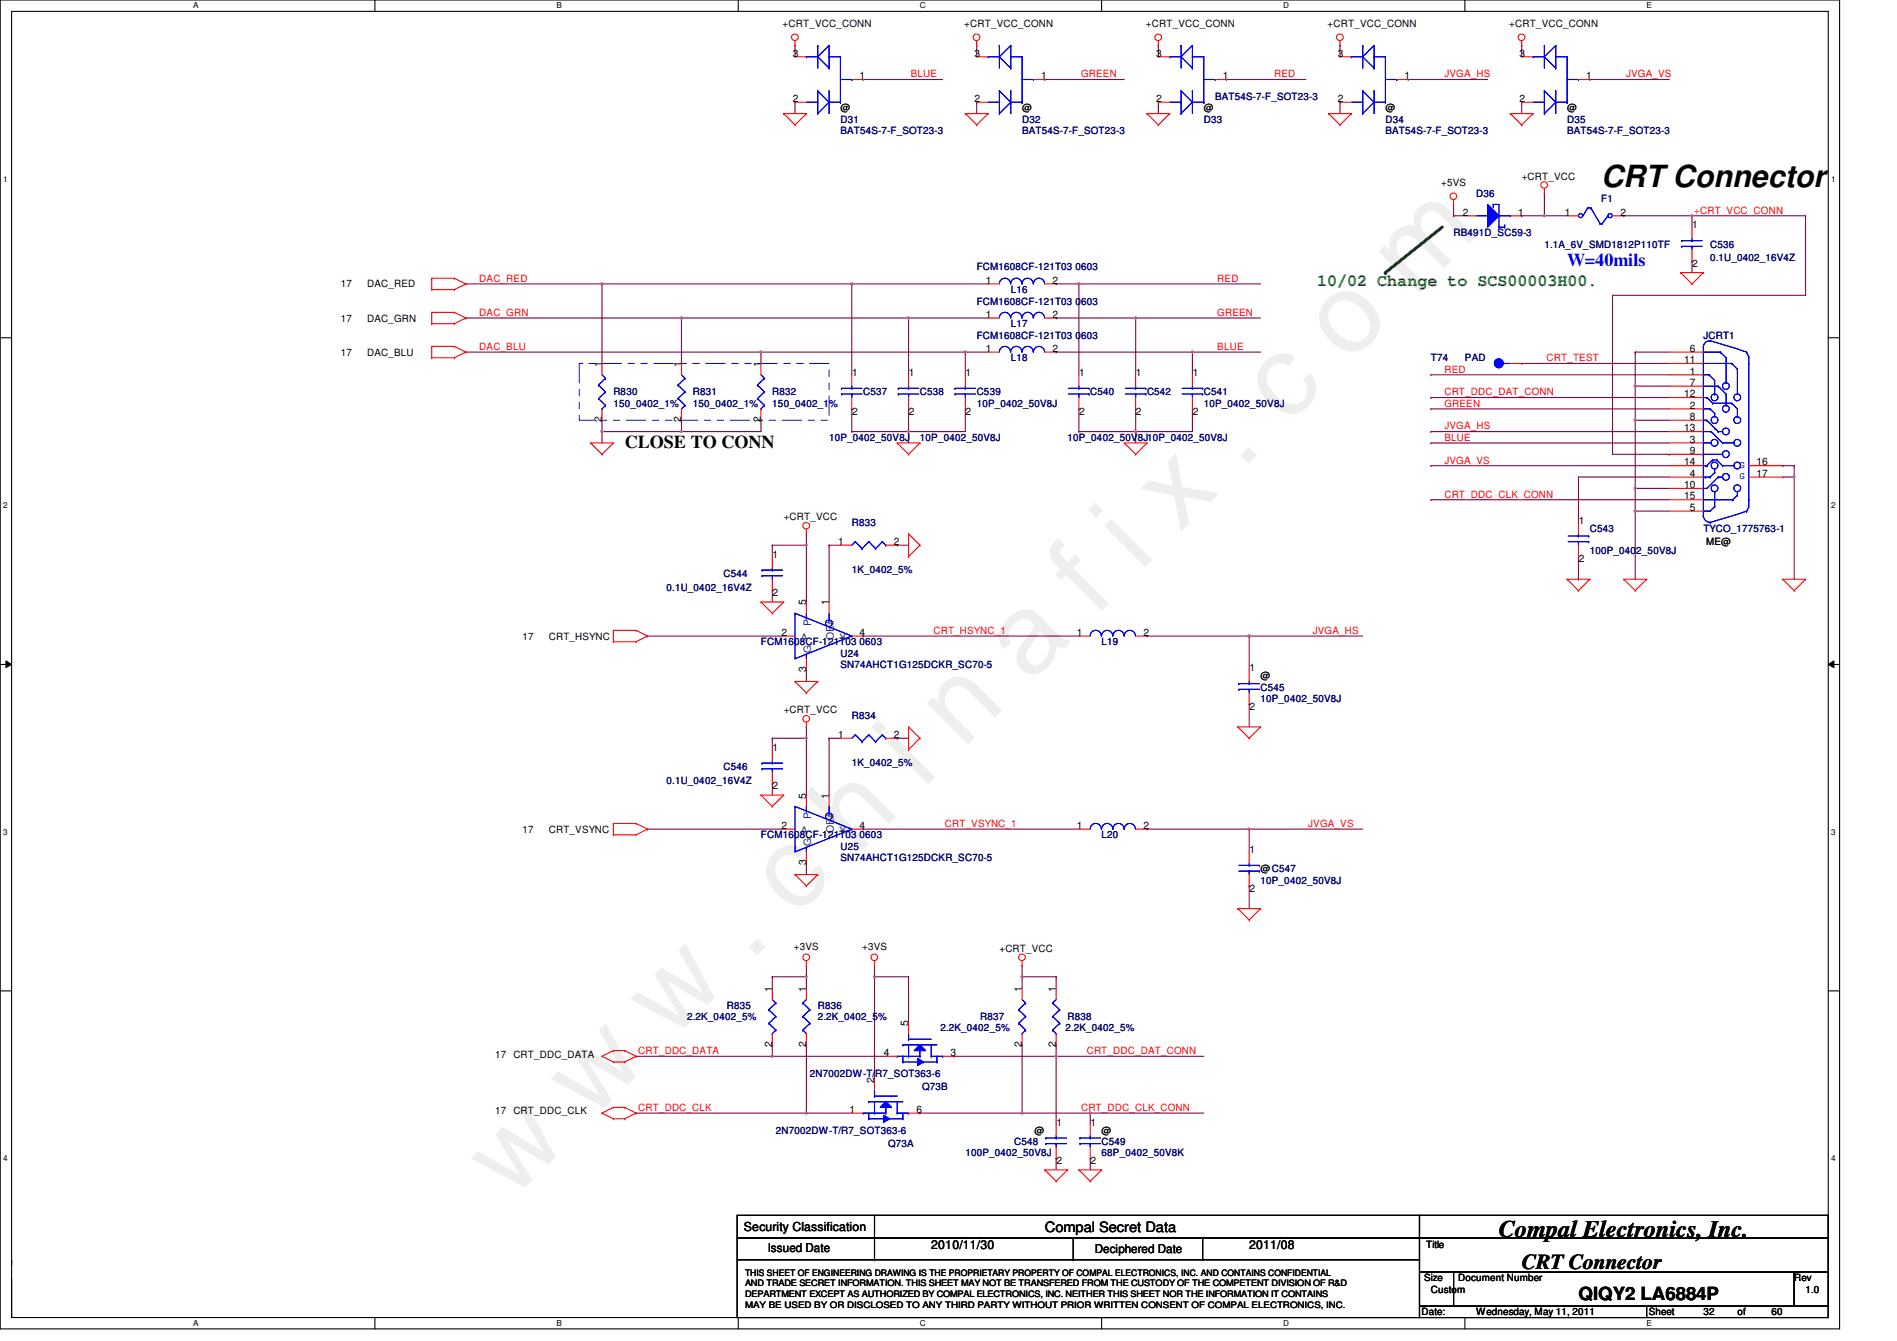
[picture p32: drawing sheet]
<svg xmlns="http://www.w3.org/2000/svg" width="297mm" height="210mm" viewBox="0 0 297 210" stroke-linecap="round" stroke-linejoin="round" font-family="sans-serif">
<defs><g id="words">
<text font-size="17.6" fill="#f0f" x="80.1" y="188" transform="rotate(-45 80.1 188)">w w w . c h i n a f i x . c o m</text>
<text font-size="4.8" x="250.7" y="29.3">CRT Connector</text>
<text font-size="3.7" x="234.7" y="193.6">Compal Electronics, Inc.</text>
<text font-size="3.3" x="238.3" y="198.6">CRT Connector</text>
<text font-size="2.8" fill="#00f" x="245.4" y="41.7">W=40mils</text>
<g font-size="2.8">
<text x="97.8" y="70.1">CLOSE TO CONN</text>
<text x="247.2" y="203.5">QIQY2 LA6884P</text>
</g>
<text font-size="2.6" fill="#008000" x="206.3" y="44.8">10/02 Change to SCS00003H00.</text>
<text font-size="2.2" x="163.6" y="192.8">Compal Secret Data</text>
<g font-size="1.9">
<text x="116.5" y="192.7">Security Classification</text>
<text x="120.2" y="196">Issued Date</text>
<text x="145.8" y="195.6">2010/11/30</text>
<text x="171.4" y="196.2">Deciphered Date</text>
<text x="195.6" y="195.6">2011/08</text>
</g>
<g font-size="1.6">
<text x="122.5" y="4.3">+CRT_VCC_CONN</text>
<text x="151" y="4.3">+CRT_VCC_CONN</text>
<text x="179.4" y="4.3">+CRT_VCC_CONN</text>
<text x="207.9" y="4.3">+CRT_VCC_CONN</text>
<text x="236.3" y="4.3">+CRT_VCC_CONN</text>
<text x="124.1" y="8.8">3</text>
<text x="152.6" y="8.8">3</text>
<text x="181" y="8.8">3</text>
<text x="209.5" y="8.8">3</text>
<text x="237.9" y="8.8">3</text>
<text x="124.1" y="16">2</text>
<text x="131.6" y="17.4">@</text>
<text x="134.6" y="12.4">1</text>
<text x="152.6" y="16">2</text>
<text x="160" y="17.4">@</text>
<text x="163.1" y="12.4">1</text>
<text x="181" y="16">2</text>
<text x="188.5" y="17.4">@</text>
<text x="191.5" y="12.4">1</text>
<text x="209.5" y="16">2</text>
<text x="216.9" y="17.4">@</text>
<text x="219.9" y="12.4">1</text>
<text x="237.9" y="16">2</text>
<text x="245.4" y="17.4">@</text>
<text x="248.4" y="12.4">1</text>
<text x="225.7" y="29.2">+5VS</text>
<text x="238.3" y="28.1">+CRT_VCC</text>
<text x="229" y="33.7">2</text>
<text x="237.7" y="33.7">1</text>
<text x="245" y="33.7">1</text>
<text x="253.7" y="33.7">2</text>
<text x="265" y="35.7">1</text>
<text x="265" y="41.8">2</text>
<text x="53.4" y="45">17</text>
<text x="57.5" y="45">DAC_RED</text>
<text x="154.4" y="44.4">1</text>
<text x="164.8" y="44.4">2</text>
<text x="53.4" y="50.3">17</text>
<text x="57.5" y="50.3">DAC_GRN</text>
<text x="154.4" y="49.7">1</text>
<text x="164.8" y="49.7">2</text>
<text x="53.4" y="55.7">17</text>
<text x="57.5" y="55.7">DAC_BLU</text>
<text x="94.2" y="57.4" transform="rotate(-90 94.2 57.4)">1</text>
<text x="106.7" y="57.4" transform="rotate(-90 106.7 57.4)">1</text>
<text x="119.1" y="57.4" transform="rotate(-90 119.1 57.4)">1</text>
<text x="133.4" y="58.8">1</text>
<text x="142.3" y="58.8">1</text>
<text x="151.2" y="58.8">1</text>
<text x="154.4" y="55.1">1</text>
<text x="164.8" y="55.1">2</text>
<text x="169" y="58.8">1</text>
<text x="177.9" y="58.8">1</text>
<text x="186.8" y="58.8">1</text>
<text x="263.7" y="56.8">11</text>
<text x="264.6" y="55.1">6</text>
<text x="264.6" y="58.6">1</text>
<text x="133.4" y="64.9">2</text>
<text x="142.3" y="64.9">2</text>
<text x="151.2" y="64.9">2</text>
<text x="169" y="64.9">2</text>
<text x="177.9" y="64.9">2</text>
<text x="186.8" y="64.9">2</text>
<text x="263.7" y="62.2">12</text>
<text x="264.6" y="60.4">7</text>
<text x="264.6" y="64">2</text>
<text x="264.6" y="65.7">8</text>
<text x="94.2" y="66.1" transform="rotate(-90 94.2 66.1)">2</text>
<text x="106.7" y="66.1" transform="rotate(-90 106.7 66.1)">2</text>
<text x="119.1" y="66.1" transform="rotate(-90 119.1 66.1)">2</text>
<text x="263.7" y="67.5">13</text>
<text x="264.6" y="69.3">3</text>
<text x="264.6" y="71.1">9</text>
<text x="263.7" y="72.8">14</text>
<text x="263.7" y="76.4">10</text>
<text x="264.6" y="74.6">4</text>
<text x="275.1" y="72.8">16</text>
<text x="275.1" y="74.6">17</text>
<text x="122.7" y="81.4">+CRT_VCC</text>
<text x="247.2" y="82">1</text>
<text x="263.7" y="78.2">15</text>
<text x="264.6" y="80">5</text>
<text x="121" y="87.3">1</text>
<text x="131.3" y="85.3">1</text>
<text x="139.9" y="85.3">2</text>
<text x="247.2" y="88">2</text>
<text x="267.1" y="85.3">ME@</text>
<text x="121" y="93.3">2</text>
<text x="126.2" y="94.8" transform="rotate(-90 126.2 94.8)">5</text>
<text x="129.8" y="94.8" transform="rotate(-90 129.8 94.8)">1</text>
<text x="81.8" y="100.1">17</text>
<text x="85.9" y="100.1">CRT_HSYNC</text>
<text x="122.4" y="99.5">2</text>
<text x="134.6" y="99.5">4</text>
<text x="168.6" y="99.5">1</text>
<text x="179.1" y="99.5">2</text>
<text x="126.2" y="105.2" transform="rotate(-90 126.2 105.2)">3</text>
<text x="195.6" y="105.1">1</text>
<text x="197.4" y="106.3">@</text>
<text x="122.7" y="111.7">+CRT_VCC</text>
<text x="195.6" y="111.1">2</text>
<text x="121" y="117.5">1</text>
<text x="131.3" y="115.5">1</text>
<text x="139.9" y="115.5">2</text>
<text x="121" y="123.6">2</text>
<text x="126.2" y="125" transform="rotate(-90 126.2 125)">5</text>
<text x="129.8" y="125" transform="rotate(-90 129.8 125)">1</text>
<text x="81.8" y="130.3">17</text>
<text x="85.9" y="130.3">CRT_VSYNC</text>
<text x="122.4" y="129.7">2</text>
<text x="134.6" y="129.7">4</text>
<text x="168.6" y="129.7">1</text>
<text x="179.1" y="129.7">2</text>
<text x="126.2" y="135.5" transform="rotate(-90 126.2 135.5)">3</text>
<text x="195.6" y="133.5">1</text>
<text x="197.4" y="136.6">@C547</text>
<text x="195.6" y="139.6">2</text>
<text x="124.3" y="148.7">+3VS</text>
<text x="135" y="148.7">+3VS</text>
<text x="156.5" y="149">+CRT_VCC</text>
<text x="120.9" y="155.2" transform="rotate(-90 120.9 155.2)">1</text>
<text x="126.2" y="155.2" transform="rotate(-90 126.2 155.2)">1</text>
<text x="160" y="155.2" transform="rotate(-90 160 155.2)">1</text>
<text x="165.3" y="155.2" transform="rotate(-90 165.3 155.2)">1</text>
<text x="142.2" y="160.6" transform="rotate(-90 142.2 160.6)">5</text>
<text x="77.5" y="165.6">17 CRT_DDC_DATA</text>
<text x="120.9" y="163.9" transform="rotate(-90 120.9 163.9)">2</text>
<text x="126.2" y="163.9" transform="rotate(-90 126.2 163.9)">2</text>
<text x="138.4" y="165.3">4</text>
<text x="148.8" y="165.3">3</text>
<text x="160" y="163.9" transform="rotate(-90 160 163.9)">2</text>
<text x="165.3" y="163.9" transform="rotate(-90 165.3 163.9)">2</text>
<text x="136.9" y="169.4" transform="rotate(-90 136.9 169.4)">2</text>
<text x="77.5" y="174.4">17 CRT_DDC_CLK</text>
<text x="133" y="174.2">1</text>
<text x="143.5" y="174.2">6</text>
<text x="162" y="177.4">@</text>
<text x="165.4" y="176.2">1</text>
<text x="170.8" y="176.2">1</text>
<text x="172.5" y="177.4">@</text>
<text x="165.4" y="182.2">2</text>
<text x="170.8" y="182.2">2</text>
<text x="223.3" y="195.4">Title</text>
<text x="223" y="200.6">Size</text>
<text x="224" y="202.3">Custom</text>
<text x="228.3" y="200.6">Document Number</text>
<text x="280.9" y="200.6">Rev</text>
<text x="282.7" y="202.3">1.0</text>
<text x="222.6" y="205.9">Date:</text>
<text x="231.2" y="205.9">Wednesday, May 11, 2011</text>
<text x="258.2" y="205.9">Sheet</text>
<text x="266.7" y="205.9">32</text>
<text x="272" y="205.9">of</text>
<text x="277.4" y="205.9">60</text>
</g>
<g font-size="1.6" fill="#f00">
<text x="142.6" y="12.1">BLUE</text>
<text x="169.3" y="12.1">GREEN</text>
<text x="199.5" y="12.1">RED</text>
<text x="226.2" y="12.1">JVGA_HS</text>
<text x="254.6" y="12.1">JVGA_VS</text>
<text x="265.3" y="33.4">+CRT_VCC_CONN</text>
<text x="75" y="44.1">DAC_RED</text>
<text x="190.6" y="44.1">RED</text>
<text x="75" y="49.4">DAC_GRN</text>
<text x="190.6" y="49.4">GREEN</text>
<text x="75" y="54.8">DAC_BLU</text>
<text x="190.6" y="54.8">BLUE</text>
<text x="226.2" y="58.3">RED</text>
<text x="242.2" y="56.6">CRT_TEST</text>
<text x="226.2" y="61.9">CRT_DDC_DAT_CONN</text>
<text x="226.2" y="63.7">GREEN</text>
<text x="226.2" y="67.2">JVGA_HS</text>
<text x="226.2" y="69">BLUE</text>
<text x="226.2" y="77.9">CRT_DDC_CLK_CONN</text>
<text x="226.2" y="72.6">JVGA_VS</text>
<text x="146.2" y="99.2">CRT_HSYNC_1</text>
<text x="205.5" y="99.2">JVGA_HS</text>
<text x="147.9" y="129.4">CRT_VSYNC_1</text>
<text x="204.8" y="129.4">JVGA_VS</text>
<text x="99.9" y="165">CRT_DDC_DATA</text>
<text x="170.2" y="165">CRT_DDC_DAT_CONN</text>
<text x="99.9" y="173.9">CRT_DDC_CLK</text>
<text x="169.3" y="173.9">CRT_DDC_CLK_CONN</text>
</g>
<g font-size="1.6" fill="#000080">
<text x="190.3" y="15.7">BAT54S-7-F_SOT23-3</text>
<text x="131.6" y="19.2">D31</text>
<text x="131.6" y="21">BAT54S-7-F_SOT23-3</text>
<text x="160" y="19.2">D32</text>
<text x="160" y="21">BAT54S-7-F_SOT23-3</text>
<text x="188.5" y="19.2">D33</text>
<text x="216.9" y="19.2">D34</text>
<text x="216.9" y="21">BAT54S-7-F_SOT23-3</text>
<text x="245.4" y="19.2">D35</text>
<text x="245.4" y="21">BAT54S-7-F_SOT23-3</text>
<text x="231.2" y="30.8">D36</text>
<text x="250.7" y="31.7">F1</text>
<text x="227.6" y="37">RB491D_SC59-3</text>
<text x="241.8" y="38.8">1.1A_6V_SMD1812P110TF</text>
<text x="267.8" y="38.8">C536</text>
<text x="267.8" y="40.9">0.1U_0402_16V4Z</text>
<text x="152.9" y="42.3">FCM1608CF-121T03 0603</text>
<text x="152.9" y="47.7">FCM1608CF-121T03 0603</text>
<text x="158.3" y="45.9">L16</text>
<text x="152.9" y="53">FCM1608CF-121T03 0603</text>
<text x="158.3" y="51.2">L17</text>
<text x="266.7" y="53">JCRT1</text>
<text x="158.3" y="56.6">L18</text>
<text x="224" y="56.6">T74</text>
<text x="229.4" y="56.6">PAD</text>
<text x="96" y="61.9">R830</text>
<text x="96" y="63.7">150_0402_1%</text>
<text x="108.5" y="61.9">R831</text>
<text x="108.5" y="63.7">150_0402_1%</text>
<text x="120.9" y="61.9">R832</text>
<text x="120.9" y="63.7">150_0402_1%</text>
<text x="135.2" y="61.9">C537</text>
<text x="144" y="61.9">C538</text>
<text x="152.9" y="61.9">C539</text>
<text x="152.9" y="63.7">10P_0402_50V8J</text>
<text x="170.7" y="61.9">C540</text>
<text x="179.6" y="61.9">C542</text>
<text x="188.5" y="61.9">C541</text>
<text x="188.5" y="63.7">10P_0402_50V8J</text>
<text x="129.8" y="69">10P_0402_50V8J</text>
<text x="144" y="69">10P_0402_50V8J</text>
<text x="167.2" y="69">10P_0402_50V8J10P_0402_50V8J</text>
<text x="133.4" y="82.3">R833</text>
<text x="248.9" y="83.2">C543</text>
<text x="266.7" y="83.2">TYCO_1775763-1</text>
<text x="133.4" y="89.6">1K_0402_5%</text>
<text x="248.9" y="86.8">100P_0402_50V8J</text>
<text x="104.4" y="92.4">0.1U_0402_16V4Z</text>
<text x="113.3" y="90.3">C544</text>
<text x="119.2" y="101">FCM1608CF-121T03 0603</text>
<text x="172.5" y="101">L19</text>
<text x="131.6" y="102.8">U24</text>
<text x="131.6" y="104.6">SN74AHCT1G125DCKR_SC70-5</text>
<text x="133.4" y="112.6">R834</text>
<text x="197.4" y="108.1">C545</text>
<text x="197.4" y="109.9">10P_0402_50V8J</text>
<text x="133.4" y="119.8">1K_0402_5%</text>
<text x="104.4" y="122.7">0.1U_0402_16V4Z</text>
<text x="113.3" y="120.6">C546</text>
<text x="119.2" y="131.2">FCM1608CF-121T03 0603</text>
<text x="172.5" y="131.2">L20</text>
<text x="131.6" y="133">U25</text>
<text x="131.6" y="134.8">SN74AHCT1G125DCKR_SC70-5</text>
<text x="197.4" y="138.3">10P_0402_50V8J</text>
<text x="107.6" y="159.7">2.2K_0402_5%</text>
<text x="113.8" y="157.9">R835</text>
<text x="128" y="157.9">R836</text>
<text x="128" y="159.7">2.2K_0402_5%</text>
<text x="147.3" y="161.4">2.2K_0402_5%</text>
<text x="153.5" y="159.7">R837</text>
<text x="166.8" y="161.4">2.2K_0402_5%</text>
<text x="167.2" y="159.7">R838</text>
<text x="126.8" y="168.6">2N7002DW-T/R7_SOT363-6</text>
<text x="144.4" y="170.7">Q73B</text>
<text x="121.5" y="177.4">2N7002DW-T/R7_SOT363-6</text>
<text x="139" y="179.6">Q73A</text>
<text x="158.8" y="179.2">C548</text>
<text x="172.5" y="179.2">C549</text>
<text x="151.2" y="181">100P_0402_50V8J</text>
<text x="172.5" y="181">68P_0402_50V8K</text>
</g>
<g font-size="1.6" fill="#00f">
<text x="272.4" y="73.2">G</text>
<text x="272.4" y="75">G</text>
</g>
<g font-size="1.6" fill="#004080">
<text x="125.4" y="100.3">A</text>
<text x="127" y="98" transform="rotate(-90 127 98)">P</text>
<text x="130.6" y="100.2" transform="rotate(-90 130.6 100.2)">OE#</text>
<text x="131.4" y="100.3">Y</text>
<text x="127" y="102.2" transform="rotate(-90 127 102.2)">G</text>
<text x="125.4" y="130.5">A</text>
<text x="127" y="128.2" transform="rotate(-90 127 128.2)">P</text>
<text x="130.6" y="130.4" transform="rotate(-90 130.6 130.4)">OE#</text>
<text x="131.4" y="130.5">Y</text>
<text x="127" y="132.5" transform="rotate(-90 127 132.5)">G</text>
</g>
<g font-size="1.4">
<text x="116.7" y="199.7">THIS SHEET OF ENGINEERING DRAWING IS THE PROPRIETARY PROPERTY OF COMPAL ELECTRONICS, INC. AND CONTAINS CONFIDENTIAL</text>
<text x="116.7" y="201.4">AND TRADE SECRET INFORMATION. THIS SHEET MAY NOT BE TRANSFERED FROM THE CUSTODY OF THE COMPETENT DIVISION OF R&amp;D</text>
<text x="116.7" y="203">DEPARTMENT EXCEPT AS AUTHORIZED BY COMPAL ELECTRONICS, INC. NEITHER THIS SHEET NOR THE INFORMATION IT CONTAINS</text>
<text x="116.7" y="204.7">MAY BE USED BY OR DISCLOSED TO ANY THIRD PARTY WITHOUT PRIOR WRITTEN CONSENT OF COMPAL ELECTRONICS, INC.</text>
</g>
<g font-size="1.3">
<text x="30.3" y="1.3">A</text>
<text x="87.2" y="1.3">B</text>
<text x="144" y="1.3">C</text>
<text x="200.9" y="1.3">D</text>
<text x="257.8" y="1.3">E</text>
<text x=".5" y="28.4">1</text>
<text x="286.7" y="28.4">1</text>
<text x=".5" y="79.5">2</text>
<text x="286.7" y="79.5">2</text>
<text x=".5" y="130.7">3</text>
<text x="286.7" y="130.7">3</text>
<text x=".5" y="181.8">4</text>
<text x="286.7" y="181.8">4</text>
<text x="30.3" y="207.5">A</text>
<text x="87.2" y="207.5">B</text>
<text x="144" y="207.5">C</text>
<text x="200.9" y="207.5">D</text>
<text x="257.8" y="207.5">E</text>
</g>
</g></defs>
<path d="M0 0h288.1v208h-288.1zM1.8 1.8h284.5v204.4h-284.5z" fill="none" stroke="#000" stroke-width=".17"/>
<g fill="#fff">
<path d="M30.3 .2h.8v1.4h-.8z"/>
<path d="M30.3 206.4h.8v1.4h-.8z"/>
</g>
<path d="M58.7 0v1.8M58.7 206.2v1.8" fill="none" stroke="#000" stroke-width=".17"/>
<g fill="#fff">
<path d="M87.2 .2h.8v1.4h-.8z"/>
<path d="M87.2 206.4h.8v1.4h-.8z"/>
</g>
<path d="M115.6 0v1.8M115.6 206.2v1.8" fill="none" stroke="#000" stroke-width=".17"/>
<g fill="#fff">
<path d="M144 .2h.9v1.4h-.9z"/>
<path d="M144 206.4h.9v1.4h-.9z"/>
</g>
<path d="M172.5 0v1.8M172.5 206.2v1.8" fill="none" stroke="#000" stroke-width=".17"/>
<g fill="#fff">
<path d="M200.9 .2h.9v1.4h-.9z"/>
<path d="M200.9 206.4h.9v1.4h-.9z"/>
</g>
<path d="M229.4 0v1.8M229.4 206.2v1.8" fill="none" stroke="#000" stroke-width=".17"/>
<g fill="#fff">
<path d="M257.8 .2h.8v1.4h-.8z"/>
<path d="M257.8 206.4h.8v1.4h-.8z"/>
<path d="M.5 27.3h.7v1.4h-.7z"/>
<path d="M286.7 27.3h.7v1.4h-.7z"/>
<path d="M.5 78.4h.7v1.4h-.7z"/>
<path d="M286.7 78.4h.7v1.4h-.7z"/>
</g>
<path d="M0 52.9h1.8M286.3 52.9h1.8" fill="none" stroke="#000" stroke-width=".17"/>
<g fill="#fff">
<path d="M.5 129.5h.7v1.4h-.7z"/>
<path d="M286.7 129.5h.7v1.4h-.7z"/>
</g>
<path d="M0 104h1.8M286.3 104h1.8" fill="none" stroke="#000" stroke-width=".17"/>
<path d="M.9 103.5l.9 .5-.9 .5zM286.3 104l.9-.5v1z" fill="#000"/>
<path d="M.9 103.5l.9 .5-.9 .5zM286.3 104l.9-.5v1z" fill="none" stroke="#000" stroke-width=".16"/>
<g fill="#fff">
<path d="M.5 180.6h.7v1.4h-.7z"/>
<path d="M286.7 180.6h.7v1.4h-.7z"/>
</g>
<path d="M0 155.1h1.8M286.3 155.1h1.8" fill="none" stroke="#000" stroke-width=".17"/>
<g fill="none" stroke="#800040" stroke-width=".17">
<path d="M124.5 16h.1M124.5 7.1h.1M124.5 7.1v1.8M124.5 16v1.8M135.2 12.4h.1M135.2 12.4h12.4M152.9 7.1h.1M152.9 16h.1M152.9 7.1v1.8M152.9 16v1.8M163.6 12.4h.1M163.6 12.4h12.4"/>
<path d="M181.4 16h.1M181.4 7.1h.1M181.4 7.1v1.8M181.4 16v1.8M192 12.4h.1M192 12.4h12.5M241.8 30.2h.1M241.8 30.2v3.6M254.3 33.8h.1M254.3 33.8h28.4M264.9 33.8h.1M264.9 33.8v1.8"/>
<path d="M72.9 49.8h33.8M72.9 55.1h46.3M168.9 44.4h28.5M252.5 46.2h.1M252.5 46.2h30.2M252.5 46.2v24.9M224 62.2h37.4M224 78.2h37.4"/>
</g>
<path d="M264.8 33.6h.2v.3h-.2z" fill-rule="evenodd" fill="#f0f"/>
<path d="M264.8 33.6h.2v.3h-.2z" fill="none" stroke="#f0f" stroke-width=".17"/>
<g fill="none" stroke="#800040" stroke-width=".17">
<path d="M209.8 16h.1M209.8 7.1h.1M209.8 7.1v1.8M209.8 16v1.8M220.5 12.4h.1M220.5 12.4h12.4M238.3 7.1h.1M238.3 16h.1M238.3 7.1v1.8M238.3 16v1.8M248.9 12.4h.1M248.9 12.4h12.5"/>
<path d="M282.7 33.8h.1M282.7 33.8v12.4M94.3 44.4h39.1M106.7 49.8h35.6M119.2 55.1h32M224 58.7h37.4M256 55.1h.1M256 55.1v5.3M264.9 40.9h.1M264.9 40.9v1.8M224 64h37.4M224 67.6h37.4"/>
<path d="M224 72.9h37.4M224 69.3h37.4M247.2 74.7h.1M247.2 74.7h14.2M247.2 74.7v7.1M252.5 71.1h8.9M256 76.4h.1M256 76.4v3.6M261.4 71.1h.1M279.2 74.7h.1M279.2 74.7h1.7M247.2 81.8h.1"/>
<path d="M247.2 90.7h.1M247.2 87.1v3.6"/>
</g>
<path d="M255.9 76.3h.2v.2h-.2z" fill-rule="evenodd" fill="#f0f"/>
<path d="M255.9 76.3h.2v.2h-.2z" fill="none" stroke="#f0f" stroke-width=".17"/>
<path d="M238.3 33.8h.1M238.3 33.8h3.5M256 80h.1M256 80v10.7" fill="none" stroke="#800040" stroke-width=".17"/>
<path d="M255.9 79.9h.2v.2h-.2z" fill-rule="evenodd" fill="#f0f"/>
<path d="M255.9 79.9h.2v.2h-.2z" fill="none" stroke="#f0f" stroke-width=".17"/>
<path d="M256 55.1h.1M256 55.1h5.4M256 60.4h.1M256 60.4v5.4M279.2 72.9h.1M279.2 72.9h1.7M256 80h.1M256 80h5.4" fill="none" stroke="#800040" stroke-width=".17"/>
<path d="M255.9 60.3h.2v.2h-.2z" fill-rule="evenodd" fill="#f0f"/>
<path d="M255.9 60.3h.2v.2h-.2z" fill="none" stroke="#f0f" stroke-width=".17"/>
<path d="M241.8 33.8h.1M241.8 33.8h3.6" fill="none" stroke="#800040" stroke-width=".17"/>
<path d="M241.7 33.6h.2v.3h-.2z" fill-rule="evenodd" fill="#f0f"/>
<path d="M241.7 33.6h.2v.3h-.2z" fill="none" stroke="#f0f" stroke-width=".17"/>
<path d="M256 76.4h.1M256 65.8h.1M256 76.4h5.4M256 65.8h5.4M256 65.8v10.6" fill="none" stroke="#800040" stroke-width=".17"/>
<path d="M255.9 65.6h.2v.3h-.2z" fill-rule="evenodd" fill="#f0f"/>
<path d="M255.9 65.6h.2v.3h-.2z" fill="none" stroke="#f0f" stroke-width=".17"/>
<path d="M256 60.4h.1M256 60.4h5.4M280.9 74.7h.1M280.9 74.7v16M135.2 99.6h33.7M135.2 129.8h33.7" fill="none" stroke="#800040" stroke-width=".17"/>
<path d="M280.8 74.5h.2v.2h-.2z" fill-rule="evenodd" fill="#f0f"/>
<path d="M280.8 74.5h.2v.2h-.2z" fill="none" stroke="#f0f" stroke-width=".17"/>
<path d="M238.3 56.9h.1M238.3 56.9h23.1M280.9 72.9h.1M280.9 72.9v1.8" fill="none" stroke="#800040" stroke-width=".17"/>
<g fill="none" stroke="#f00" stroke-width=".17">
<path d="M122.7 17.8h.1M122.7 17.8h3.6M122.7 17.8l1.8 1.8M124.5 19.6h.1M124.5 7.1h.1M124.5 6.4v.7M124.5 16h1.8M124.5 8.9h1.8M126.3 17.8h.1M126.3 17.8l-1.8 1.8M133.4 12.4h1.8M151.2 17.8h.1"/>
<path d="M151.2 17.8h3.5M151.2 17.8l1.7 1.8M152.9 19.6h.1M152.9 7.1h.1M152.9 6.4v.7M152.9 16h1.8M152.9 8.9h1.8M154.7 17.8h.1M154.7 17.8l-1.8 1.8M161.8 12.4h1.8M179.6 17.8h.1M179.6 17.8h3.6"/>
<path d="M179.6 17.8l1.8 1.8M181.4 19.6h.1M181.4 7.1h.1M181.4 6.4v.7M181.4 16h1.8M181.4 8.9h1.8M183.2 17.8h.1M183.2 17.8l-1.8 1.8M190.3 12.4h1.7M208 17.8h.1M208 17.8h3.6M208 17.8l1.8 1.8"/>
<path d="M209.8 19.6h.1M209.8 7.1h.1M209.8 6.4v.7M209.8 16h1.8M209.8 8.9h1.8M211.6 17.8h.1M211.6 17.8l-1.8 1.8M218.7 12.4h1.8M236.5 17.8h.1M236.5 17.8h3.5M236.5 17.8l1.8 1.8M238.3 19.6h.1"/>
<path d="M238.3 7.1h.1M238.3 6.4v.7M238.3 16h1.7M238.3 8.9h1.7M240 17.8h.1M240 17.8l-1.7 1.8M247.2 12.4h1.7M236.5 33.8h1.8M241.8 30.2h.1M241.8 29.5v.7M245.4 33.8h1.8M252.5 33.8h1.8"/>
<path d="M264.9 35.6v1.7M264.9 39.1v1.8M236.5 56.9h1.8M261.4 56.9h5.3M261.4 55.1h5.3M261.4 58.7h5.3M263.2 42.7h.1M263.2 42.7h3.5M263.2 42.7l1.7 1.7M264.9 44.4h.1M266.7 42.7h.1M266.7 42.7l-1.8 1.7"/>
<path d="M261.4 60.4h5.3M261.4 62.2h5.3M261.4 64h5.3M261.4 65.8h5.3M261.4 67.6h5.3M261.4 69.3h5.3M261.4 71.1h5.3M261.4 72.9h5.3M261.4 74.7h5.3M261.4 76.4h5.3M261.4 78.2h5.3M273.8 72.9h5.4"/>
<path d="M273.8 74.7h5.4M245.4 90.7h.1M245.4 90.7h3.5M245.4 90.7l1.8 1.7M247.2 92.4h.1M247.2 81.8v1.8M247.2 85.3v1.8M248.9 90.7h.1M248.9 90.7l-1.7 1.7M254.3 90.7h.1M254.3 90.7h3.5M254.3 90.7l1.7 1.7"/>
<path d="M256 92.4h.1M257.8 90.7h.1M257.8 90.7l-1.8 1.7M261.4 80h5.3M279.2 90.7h.1M279.2 90.7h3.5M279.2 90.7l1.7 1.7M280.9 92.4h.1M282.7 90.7h.1M282.7 90.7l-1.8 1.7"/>
<circle cx="124.5" cy="5.8" r=".52"/>
<circle cx="152.9" cy="5.8" r=".52"/>
<circle cx="181.4" cy="5.8" r=".52"/>
<circle cx="209.8" cy="5.8" r=".52"/>
<circle cx="238.3" cy="5.8" r=".52"/>
<circle cx="241.8" cy="28.9" r=".52"/>
</g>
<g fill="none" stroke="#000" stroke-width=".17">
<path d="M115.4 190.2h106.9v3.6h-106.9zM115.4 193.8h106.9v3.4h-106.9zM115.4 197.2h106.9v9h-106.9zM136.9 197.2h.1M136.9 193.8v3.4M168 197.2h.1M168 193.8v3.4M188.3 197.2h.1M188.3 193.8v3.4M222.3 190.2h64v3.6h-64zM222.3 193.8h64v5.3h-64zM222.3 199.1h5.3v5.4h-5.3z"/>
<path d="M227.6 199.1h53.3v5.4h-53.3zM280.9 199.1h5.4v5.4h-5.4zM222.3 204.5h35.5v1.7h-35.5zM257.8 204.5h28.5v1.7h-28.5z"/>
</g>
<path d="M1.8 197.3h.1M1.8 206.2v-8.9" fill="none" stroke="#000" stroke-width=".16" stroke-dasharray="6.1 2"/>
<path d="M90.7 56.9h39.1v8.9h-39.1z" fill="none" stroke="#00f" stroke-width=".16" stroke-dasharray="3 1 1 1 1 1"/>
<g fill="none" stroke="#00f" stroke-width=".17">
<path d="M126.3 8.9h.1M126.3 16h1.7M126.3 8.9h1.7M128 14.2h.1M128 17.8h.1M128 16h.1M128 8.9h.1M128 7.1h.1M128 7.1v3.6M128 14.2v3.6M128 14.2l1.8 1.8M128 8.9l1.8 1.8"/>
<path d="M129.8 16h.1M129.8 14.2h.1M129.8 8.9h.1M129.8 7.1h.1M129.8 10.7h.1M129.8 16h1.8M129.8 8.9h1.8M129.8 16l-1.8 1.8M129.8 7.1v3.6M129.8 14.2v3.6M129.8 7.1l-1.8 1.8M131.6 16h.1"/>
<path d="M131.6 8.9h.1M131.6 12.4h1.8M131.6 8.9v7.1M133.4 12.4h.1M154.7 8.9h.1M154.7 16h1.8M154.7 8.9h1.8M156.5 14.2h.1M156.5 17.8h.1M156.5 16h.1M156.5 8.9h.1M156.5 7.1h.1"/>
<path d="M156.5 7.1v3.6M156.5 14.2v3.6M156.5 14.2l1.8 1.8M156.5 8.9l1.8 1.8M158.3 16h.1M158.3 14.2h.1M158.3 8.9h.1M158.3 7.1h.1M158.3 10.7h.1M158.3 16h1.7M158.3 8.9h1.7M158.3 16l-1.8 1.8"/>
<path d="M158.3 7.1v3.6M158.3 14.2v3.6M158.3 7.1l-1.8 1.8M160 16h.1M160 8.9h.1M160 12.4h1.8M160 8.9v7.1M161.8 12.4h.1M183.2 8.9h.1M183.2 16h1.7M183.2 8.9h1.7M184.9 14.2h.1"/>
<path d="M184.9 17.8h.1M184.9 16h.1M184.9 8.9h.1M184.9 7.1h.1M184.9 7.1v3.6M184.9 14.2v3.6M184.9 14.2l1.8 1.8M184.9 8.9l1.8 1.8M186.7 16h.1M186.7 14.2h.1M186.7 8.9h.1M186.7 7.1h.1"/>
<path d="M186.7 10.7h.1M186.7 16h1.8M186.7 8.9h1.8M186.7 16l-1.8 1.8M186.7 7.1v3.6M186.7 14.2v3.6M186.7 7.1l-1.8 1.8M188.5 16h.1M188.5 8.9h.1M188.5 12.4h1.8M188.5 8.9v7.1M190.3 12.4h.1"/>
<path d="M211.6 8.9h.1M211.6 16h1.8M211.6 8.9h1.8M213.4 14.2h.1M213.4 17.8h.1M213.4 16h.1M213.4 8.9h.1M213.4 7.1h.1M213.4 7.1v3.6M213.4 14.2v3.6M213.4 14.2l1.8 1.8M213.4 8.9l1.8 1.8"/>
<path d="M215.2 16h.1M215.2 14.2h.1M215.2 8.9h.1M215.2 7.1h.1M215.2 10.7h.1M215.2 16h1.7M215.2 8.9h1.7M215.2 16l-1.8 1.8M215.2 7.1v3.6M215.2 14.2v3.6M215.2 7.1l-1.8 1.8M216.9 16h.1"/>
<path d="M216.9 8.9h.1M216.9 12.4h1.8M216.9 8.9v7.1M218.7 12.4h.1M240 8.9h.1M240 16h1.8M240 8.9h1.8M241.8 14.2h.1M241.8 17.8h.1M241.8 16h.1M241.8 8.9h.1M241.8 7.1h.1"/>
<path d="M241.8 7.1v3.6M241.8 14.2v3.6M241.8 14.2l1.8 1.8M241.8 8.9l1.8 1.8M243.6 16h.1M243.6 14.2h.1M243.6 8.9h.1M243.6 7.1h.1M243.6 10.7h.1M243.6 16l-1.8 1.8M243.6 7.1v3.6M243.6 14.2v3.6"/>
<path d="M243.6 16h1.8M243.6 8.9h1.8M243.6 7.1l-1.8 1.8M245.4 16h.1M245.4 8.9h.1M245.4 8.9v7.1M245.4 12.4h1.8M247.2 12.4h.1M248.6 32.6h.1M248.6 32.6l-.7 1.2M248.6 32.6h.5M249.1 32.6h.1"/>
<path d="M249.1 32.6l1.4 2.4M250.5 35h.1M250.5 35h.4M250.9 35h.1M251.8 33.8h.1M251.8 33.8l-.9 1.2M263.3 38.6h.1M263.3 37.7h.1M263.3 38.6h3.2M263.3 37.7h3.2M264.9 37.7h.1M264.9 38.6h.1"/>
<path d="M264.9 37.3v.4M264.9 38.6v.5M266.7 56.9h.1M266.7 58.7h.1M266.7 56.9h4.5M266.7 55.1h2.7M266.7 58.7h.9M267.6 58.7h.1M267.6 58.7l.9 .9v2.1M267.8 53.3h.1M267.8 53.3a1.01 1.01 0 0 0-1.1 1.1v26.3M267.8 53.3l5.7 1.8"/>
<path d="M269.4 55.1h.1M269.4 55.1l.9 .9v3.9M270.3 59.9h.1M271.2 56.9h.1M271.2 56.9l.9 .9M272.1 57.8h.1M272.1 57.8v3.9M273.5 55.1h.1M273.5 55.1l.3 .7M273.8 55.8h.1M273.8 56.9h.1M273.8 55.8v23.7l-.3 .5"/>
<path d="M266.7 71.1h.1M266.7 67.6h.1M266.7 76.4h.1M266.7 64h.1M266.7 69.3h1.2M266.7 71.1h3M266.7 74.7h1.1M266.7 72.9h.6M266.7 60.4h2.3M266.7 62.2h.6M266.7 65.8h.6M266.7 67.6h1.2"/>
<path d="M266.7 64h1.1M266.7 78.2h4.6M267.1 74.7h.1M267.1 72.9h.1M267.3 62.2h.1M267.3 65.8h.1M267.3 72.9h.1M267.3 62.2l.9 .9M267.3 65.8l1.7 1.8M267.8 74.7h.1M267.8 64h.1M267.8 64l.7 .7"/>
<path d="M267.9 69.3h.1M267.9 67.6h.1M267.9 67.6l1.8 1.7h1.8M268.2 72h.1M268.2 63.1h.1M268.2 72h.6M268.2 72l-.9 .9M268.2 63.1h3M268.5 67h.1M268.5 73.9h.1M268.5 61.7h.1M268.5 64.7h.1"/>
<path d="M268.5 79.3h.1M268.5 77h.1M268.5 64.7v.5M268.5 73.4v.5M268.5 77v2.3M268.5 73.9l-.7 .8M268.5 79.3l-.7 .7h-1.1M268.8 72h.1M268.8 72l.9 .9M269 60.4h.1M269 67.6h.1M269 74.7h.1"/>
<path d="M269 74.7h.7M269 60.4l1.3 1.3M269 67.6h.7M269 74.7l-1.7 1.7h-.6M269.7 67.6h.1M269.7 72.9h.1M269.7 74.7h.1M269.7 72.9h1.8M270.3 61.7h.1M270.3 63.5h.1M270.3 61.7v1.8M271.2 63.1h.1"/>
<path d="M271.2 63.1l.9 .9v1.2M271.3 78.2h.1M271.5 69.3h.1M272.1 65.2h.1M272.1 77.5h.1M272.1 77v.5M272.1 77.5l-.8 .7M273.8 78.2h.1M245.6 84.8h3.2M245.6 83.9h3.2M247.2 83.9h.1M247.2 84.8h.1"/>
<path d="M247.2 83.6v.3M247.2 84.8v.5M248.8 84.8h.1M248.8 83.9h.1M266.7 80.7h.1M266.7 80h.1M266.7 80.7a1.03 1.03 0 0 0 1.1 1M267.8 81.8h.1M273.5 80h.1M273.5 80l-5.7 1.8"/>
<circle cx="247.5" cy="33.8" r=".33"/>
<circle cx="252.1" cy="33.8" r=".33"/>
<circle cx="268.5" cy="76.4" r=".54"/>
<circle cx="268.5" cy="69.3" r=".54"/>
<circle cx="268.5" cy="65.8" r=".54"/>
<circle cx="268.5" cy="62.2" r=".54"/>
<circle cx="268.5" cy="72.9" r=".54"/>
<circle cx="270.2" cy="71.1" r=".54"/>
<circle cx="270.2" cy="74.6" r=".54"/>
<circle cx="270.2" cy="60.4" r=".54"/>
<circle cx="270.2" cy="64" r=".54"/>
<circle cx="270.2" cy="67.5" r=".54"/>
<circle cx="272" cy="69.3" r=".54"/>
<circle cx="272" cy="76.4" r=".54"/>
<circle cx="272" cy="65.8" r=".54"/>
<circle cx="272" cy="62.2" r=".54"/>
<circle cx="272" cy="72.9" r=".54"/>
</g>
<path d="M264.8 33.6h.2v.3h-.2z" fill-rule="evenodd" fill="#f0f"/>
<path d="M264.8 33.6h.2v.3h-.2z" fill="none" stroke="#f0f" stroke-width=".17"/>
<path d="M255.9 76.3h.2v.2h-.2z" fill-rule="evenodd" fill="#f0f"/>
<path d="M255.9 76.3h.2v.2h-.2z" fill="none" stroke="#f0f" stroke-width=".17"/>
<path d="M255.9 79.9h.2v.2h-.2z" fill-rule="evenodd" fill="#f0f"/>
<path d="M255.9 79.9h.2v.2h-.2z" fill="none" stroke="#f0f" stroke-width=".17"/>
<path d="M255.9 60.3h.2v.2h-.2z" fill-rule="evenodd" fill="#f0f"/>
<path d="M255.9 60.3h.2v.2h-.2z" fill="none" stroke="#f0f" stroke-width=".17"/>
<path d="M241.7 33.6h.2v.3h-.2z" fill-rule="evenodd" fill="#f0f"/>
<path d="M241.7 33.6h.2v.3h-.2z" fill="none" stroke="#f0f" stroke-width=".17"/>
<path d="M255.9 65.6h.2v.3h-.2z" fill-rule="evenodd" fill="#f0f"/>
<path d="M255.9 65.6h.2v.3h-.2z" fill="none" stroke="#f0f" stroke-width=".17"/>
<path d="M280.8 74.5h.2v.2h-.2z" fill-rule="evenodd" fill="#f0f"/>
<path d="M280.8 74.5h.2v.2h-.2z" fill="none" stroke="#f0f" stroke-width=".17"/>
<use href="#words"/>
</svg>
